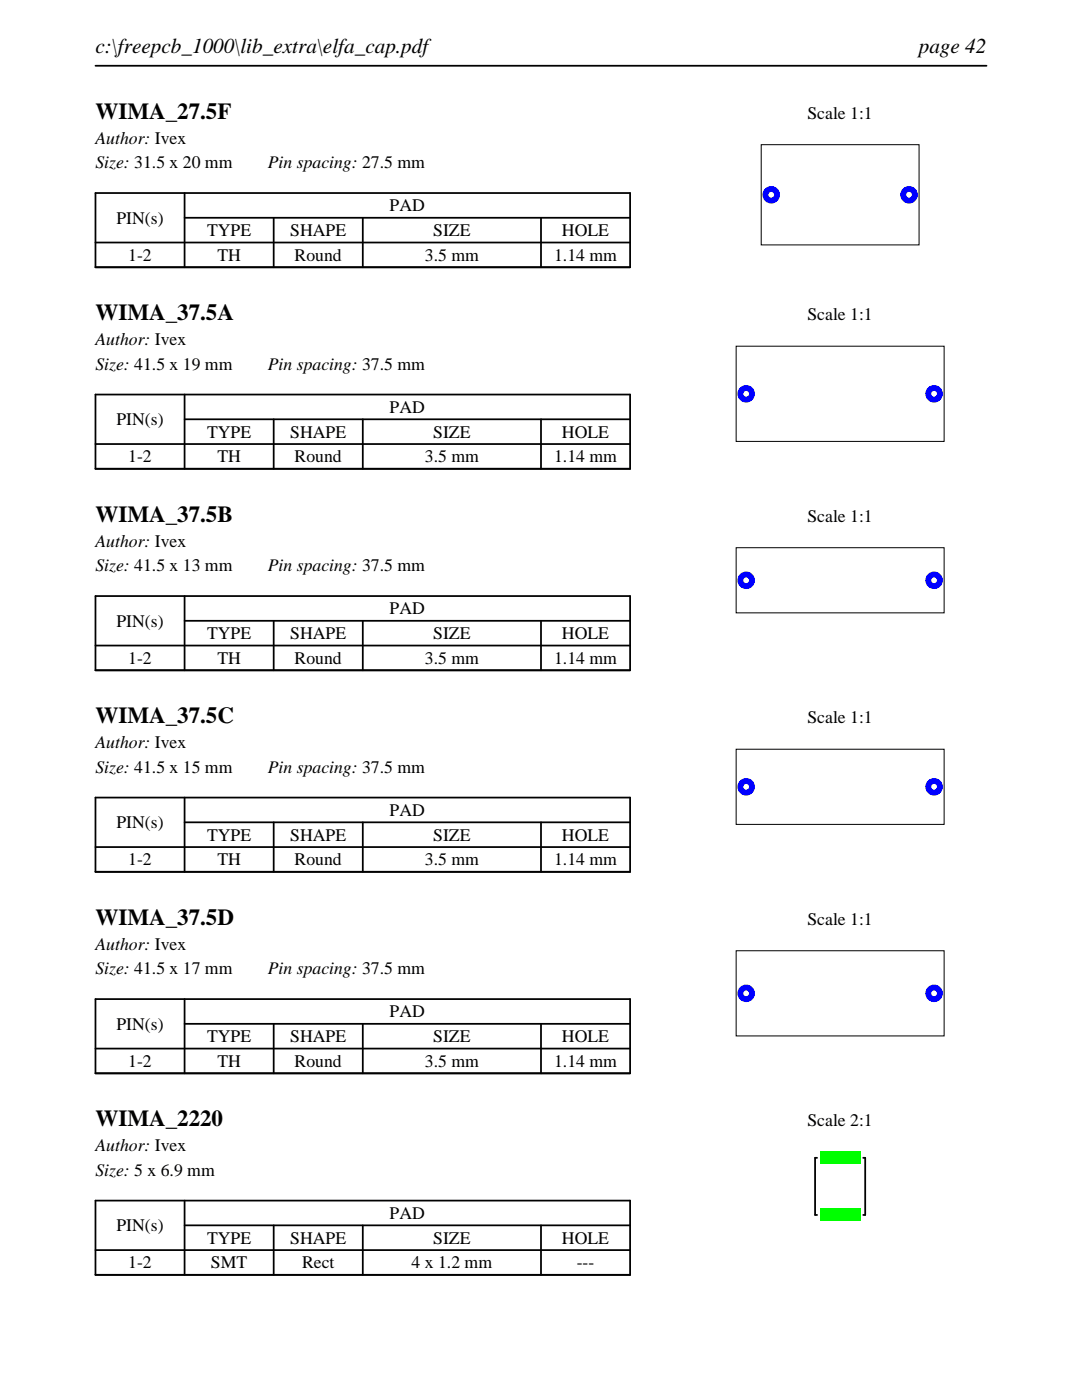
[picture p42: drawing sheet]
<svg xmlns="http://www.w3.org/2000/svg" width="216mm" height="279mm" viewBox="0 0 216 279" stroke-linecap="round" stroke-linejoin="round" font-family="sans-serif">
<defs><g id="words">
<g font-size="4.6">
<text x="19" y="23.7">WIMA_27.5F</text>
<text x="19" y="63.9">WIMA_37.5A</text>
<text x="19" y="104.1">WIMA_37.5B</text>
<text x="19" y="144.4">WIMA_37.5C</text>
<text x="19" y="184.6">WIMA_37.5D</text>
<text x="19" y="224.8">WIMA_2220</text>
</g>
<g font-size="4.2">
<text x="19" y="10.6">c:\freepcb_1000\lib_extra\elfa_cap.pdf</text>
<text x="183.3" y="10.6">page 42</text>
</g>
<g font-size="3.5">
<text x="161.1" y="23.7">Scale 1:1</text>
<text x="19" y="28.6">Author: Ivex</text>
<text x="19" y="33.6">Size: 31.5 x 20 mm</text>
<text x="53.4" y="33.6">Pin spacing: 27.5 mm</text>
<text x="23.2" y="44.6">PIN(s)</text>
<text x="41.3" y="47.1">TYPE</text>
<text x="57.9" y="47.1">SHAPE</text>
<text x="77.8" y="42.2">PAD</text>
<text x="86.4" y="47.1">SIZE</text>
<text x="112.1" y="47.1">HOLE</text>
<text x="25.6" y="52.1">1-2</text>
<text x="43.4" y="52.1">TH</text>
<text x="58.8" y="52.1">Round</text>
<text x="84.8" y="52.1">3.5 mm</text>
<text x="110.6" y="52.1">1.14 mm</text>
<text x="161.1" y="63.9">Scale 1:1</text>
<text x="19" y="68.9">Author: Ivex</text>
<text x="19" y="73.8">Size: 41.5 x 19 mm</text>
<text x="53.4" y="73.8">Pin spacing: 37.5 mm</text>
<text x="77.8" y="82.4">PAD</text>
<text x="23.2" y="84.8">PIN(s)</text>
<text x="41.3" y="87.3">TYPE</text>
<text x="57.9" y="87.3">SHAPE</text>
<text x="86.4" y="87.3">SIZE</text>
<text x="112.1" y="87.3">HOLE</text>
<text x="25.6" y="92.3">1-2</text>
<text x="43.4" y="92.3">TH</text>
<text x="58.8" y="92.3">Round</text>
<text x="84.8" y="92.3">3.5 mm</text>
<text x="110.6" y="92.3">1.14 mm</text>
<text x="161.1" y="104.1">Scale 1:1</text>
<text x="19" y="109.1">Author: Ivex</text>
<text x="19" y="114">Size: 41.5 x 13 mm</text>
<text x="53.4" y="114">Pin spacing: 37.5 mm</text>
<text x="23.2" y="125.1">PIN(s)</text>
<text x="77.8" y="122.6">PAD</text>
<text x="41.3" y="127.6">TYPE</text>
<text x="57.9" y="127.6">SHAPE</text>
<text x="86.4" y="127.6">SIZE</text>
<text x="112.1" y="127.6">HOLE</text>
<text x="25.6" y="132.5">1-2</text>
<text x="43.4" y="132.5">TH</text>
<text x="58.8" y="132.5">Round</text>
<text x="84.8" y="132.5">3.5 mm</text>
<text x="110.6" y="132.5">1.14 mm</text>
<text x="19" y="149.3">Author: Ivex</text>
<text x="161.1" y="144.4">Scale 1:1</text>
<text x="19" y="154.2">Size: 41.5 x 15 mm</text>
<text x="53.4" y="154.2">Pin spacing: 37.5 mm</text>
<text x="23.2" y="165.3">PIN(s)</text>
<text x="41.3" y="167.8">TYPE</text>
<text x="57.9" y="167.8">SHAPE</text>
<text x="77.8" y="162.8">PAD</text>
<text x="86.4" y="167.8">SIZE</text>
<text x="112.1" y="167.8">HOLE</text>
<text x="25.6" y="172.7">1-2</text>
<text x="43.4" y="172.7">TH</text>
<text x="58.8" y="172.7">Round</text>
<text x="84.8" y="172.7">3.5 mm</text>
<text x="110.6" y="172.7">1.14 mm</text>
<text x="161.1" y="184.6">Scale 1:1</text>
<text x="19" y="189.5">Author: Ivex</text>
<text x="19" y="194.5">Size: 41.5 x 17 mm</text>
<text x="53.4" y="194.5">Pin spacing: 37.5 mm</text>
<text x="77.8" y="203.1">PAD</text>
<text x="23.2" y="205.5">PIN(s)</text>
<text x="41.3" y="208">TYPE</text>
<text x="57.9" y="208">SHAPE</text>
<text x="86.4" y="208">SIZE</text>
<text x="112.1" y="208">HOLE</text>
<text x="25.6" y="212.9">1-2</text>
<text x="43.4" y="212.9">TH</text>
<text x="58.8" y="212.9">Round</text>
<text x="84.8" y="212.9">3.5 mm</text>
<text x="110.6" y="212.9">1.14 mm</text>
<text x="161.1" y="224.8">Scale 2:1</text>
<text x="19" y="229.7">Author: Ivex</text>
<text x="19" y="234.7">Size: 5 x 6.9 mm</text>
<text x="23.2" y="245.7">PIN(s)</text>
<text x="77.8" y="243.3">PAD</text>
<text x="41.3" y="248.2">TYPE</text>
<text x="57.9" y="248.2">SHAPE</text>
<text x="86.4" y="248.2">SIZE</text>
<text x="112.1" y="248.2">HOLE</text>
<text x="25.6" y="253.2">1-2</text>
<text x="42.1" y="253.2">SMT</text>
<text x="60.3" y="253.2">Rect</text>
<text x="82.1" y="253.2">4 x 1.2 mm</text>
<text x="115.1" y="253.2">---</text>
</g>
</g></defs>
<path d="M19 13.1h177.8M19 38.5h106.7v14.8h-106.7zM36.8 38.5v14.8M19 48.4h106.7M36.8 43.5h88.9M54.6 43.5v9.8M72.4 43.5v9.8M107.9 43.5v9.8" fill="none" stroke="#000" stroke-width=".35"/>
<path d="M151.9 28.9h31.5v20h-31.5z" fill="none" stroke="#000" stroke-width=".2"/>
<g fill="#00f">
<path d="M152.1 38.9a1.75 1.75 0 0 0 3.5 0 1.75 1.75 0 0 0-3.5 0zM153.3 38.9a.6 .6 0 0 1 1.2 0 .6 .6 0 0 1-1.2 0z"/>
<path d="M179.6 38.9a1.75 1.75 0 0 0 3.5 0 1.75 1.75 0 0 0-3.5 0zM180.8 38.9a.6 .6 0 0 1 1.2 0 .6 .6 0 0 1-1.2 0z"/>
</g>
<path d="M19 78.7h106.7v14.9h-106.7zM36.8 78.7v14.9M19 88.6h106.7M36.8 83.7h88.9M54.6 83.7v9.9M72.4 83.7v9.9M107.9 83.7v9.9" fill="none" stroke="#000" stroke-width=".35"/>
<path d="M146.9 69.1h41.5v19h-41.5z" fill="none" stroke="#000" stroke-width=".2"/>
<g fill="#00f">
<path d="M147.1 78.6a1.75 1.75 0 0 0 3.5 0 1.75 1.75 0 0 0-3.5 0zM148.3 78.6a.6 .6 0 0 1 1.2 0 .6 .6 0 0 1-1.2 0z"/>
<path d="M184.6 78.6a1.75 1.75 0 0 0 3.5 0 1.75 1.75 0 0 0-3.5 0zM185.8 78.6a.6 .6 0 0 1 1.2 0 .6 .6 0 0 1-1.2 0z"/>
</g>
<path d="M19 119h106.7v14.8h-106.7zM36.8 119v14.8M19 128.8h106.7M36.8 123.9h88.9M54.6 123.9v9.9M72.4 123.9v9.9M107.9 123.9v9.9" fill="none" stroke="#000" stroke-width=".35"/>
<path d="M146.9 109.3h41.5v13h-41.5z" fill="none" stroke="#000" stroke-width=".2"/>
<g fill="#00f">
<path d="M147.1 115.8a1.75 1.75 0 0 0 3.5 0 1.75 1.75 0 0 0-3.5 0zM148.3 115.8a.6 .6 0 0 1 1.2 0 .6 .6 0 0 1-1.2 0z"/>
<path d="M184.6 115.8a1.75 1.75 0 0 0 3.5 0 1.75 1.75 0 0 0-3.5 0zM185.8 115.8a.6 .6 0 0 1 1.2 0 .6 .6 0 0 1-1.2 0z"/>
</g>
<path d="M19 159.2h106.7v14.8h-106.7zM36.8 159.2v14.8M19 169.1h106.7M36.8 164.1h88.9M54.6 164.1v9.9M72.4 164.1v9.9M107.9 164.1v9.9" fill="none" stroke="#000" stroke-width=".35"/>
<path d="M146.9 149.5h41.5v15h-41.5z" fill="none" stroke="#000" stroke-width=".2"/>
<g fill="#00f">
<path d="M147.1 157a1.75 1.75 0 0 0 3.5 0 1.75 1.75 0 0 0-3.5 0zM148.3 157a.6 .6 0 0 1 1.2 0 .6 .6 0 0 1-1.2 0z"/>
<path d="M184.6 157a1.75 1.75 0 0 0 3.5 0 1.75 1.75 0 0 0-3.5 0zM185.8 157a.6 .6 0 0 1 1.2 0 .6 .6 0 0 1-1.2 0z"/>
</g>
<path d="M19 199.4h106.7v14.8h-106.7zM36.8 199.4v14.8M19 209.3h106.7M36.8 204.3h88.9M54.6 204.3v9.9M72.4 204.3v9.9M107.9 204.3v9.9" fill="none" stroke="#000" stroke-width=".35"/>
<path d="M146.9 189.7h41.5v17h-41.5z" fill="none" stroke="#000" stroke-width=".2"/>
<g fill="#00f">
<path d="M147.1 198.2a1.75 1.75 0 0 0 3.5 0 1.75 1.75 0 0 0-3.5 0zM148.3 198.2a.6 .6 0 0 1 1.2 0 .6 .6 0 0 1-1.2 0z"/>
<path d="M184.6 198.2a1.75 1.75 0 0 0 3.5 0 1.75 1.75 0 0 0-3.5 0zM185.8 198.2a.6 .6 0 0 1 1.2 0 .6 .6 0 0 1-1.2 0z"/>
</g>
<path d="M19 239.6h106.7v14.8h-106.7zM36.8 239.6v14.8M19 249.5h106.7M36.8 244.5h88.9M54.6 244.5v9.9M72.4 244.5v9.9M107.9 244.5v9.9" fill="none" stroke="#000" stroke-width=".35"/>
<path d="M162.6 231.1h.4zM162.6 231.1v11.4zM172.2 231.1h.4zM172.6 231.1v11.4zM162.6 242.5h.4zM172.2 242.5h.4z" fill="none" stroke="#000" stroke-width=".36"/>
<g fill="#0f0">
<path d="M163.6 229.9h8v2.4h-8z"/>
<path d="M163.6 241.3h8v2.4h-8z"/>
</g>
<use href="#words"/>
</svg>
